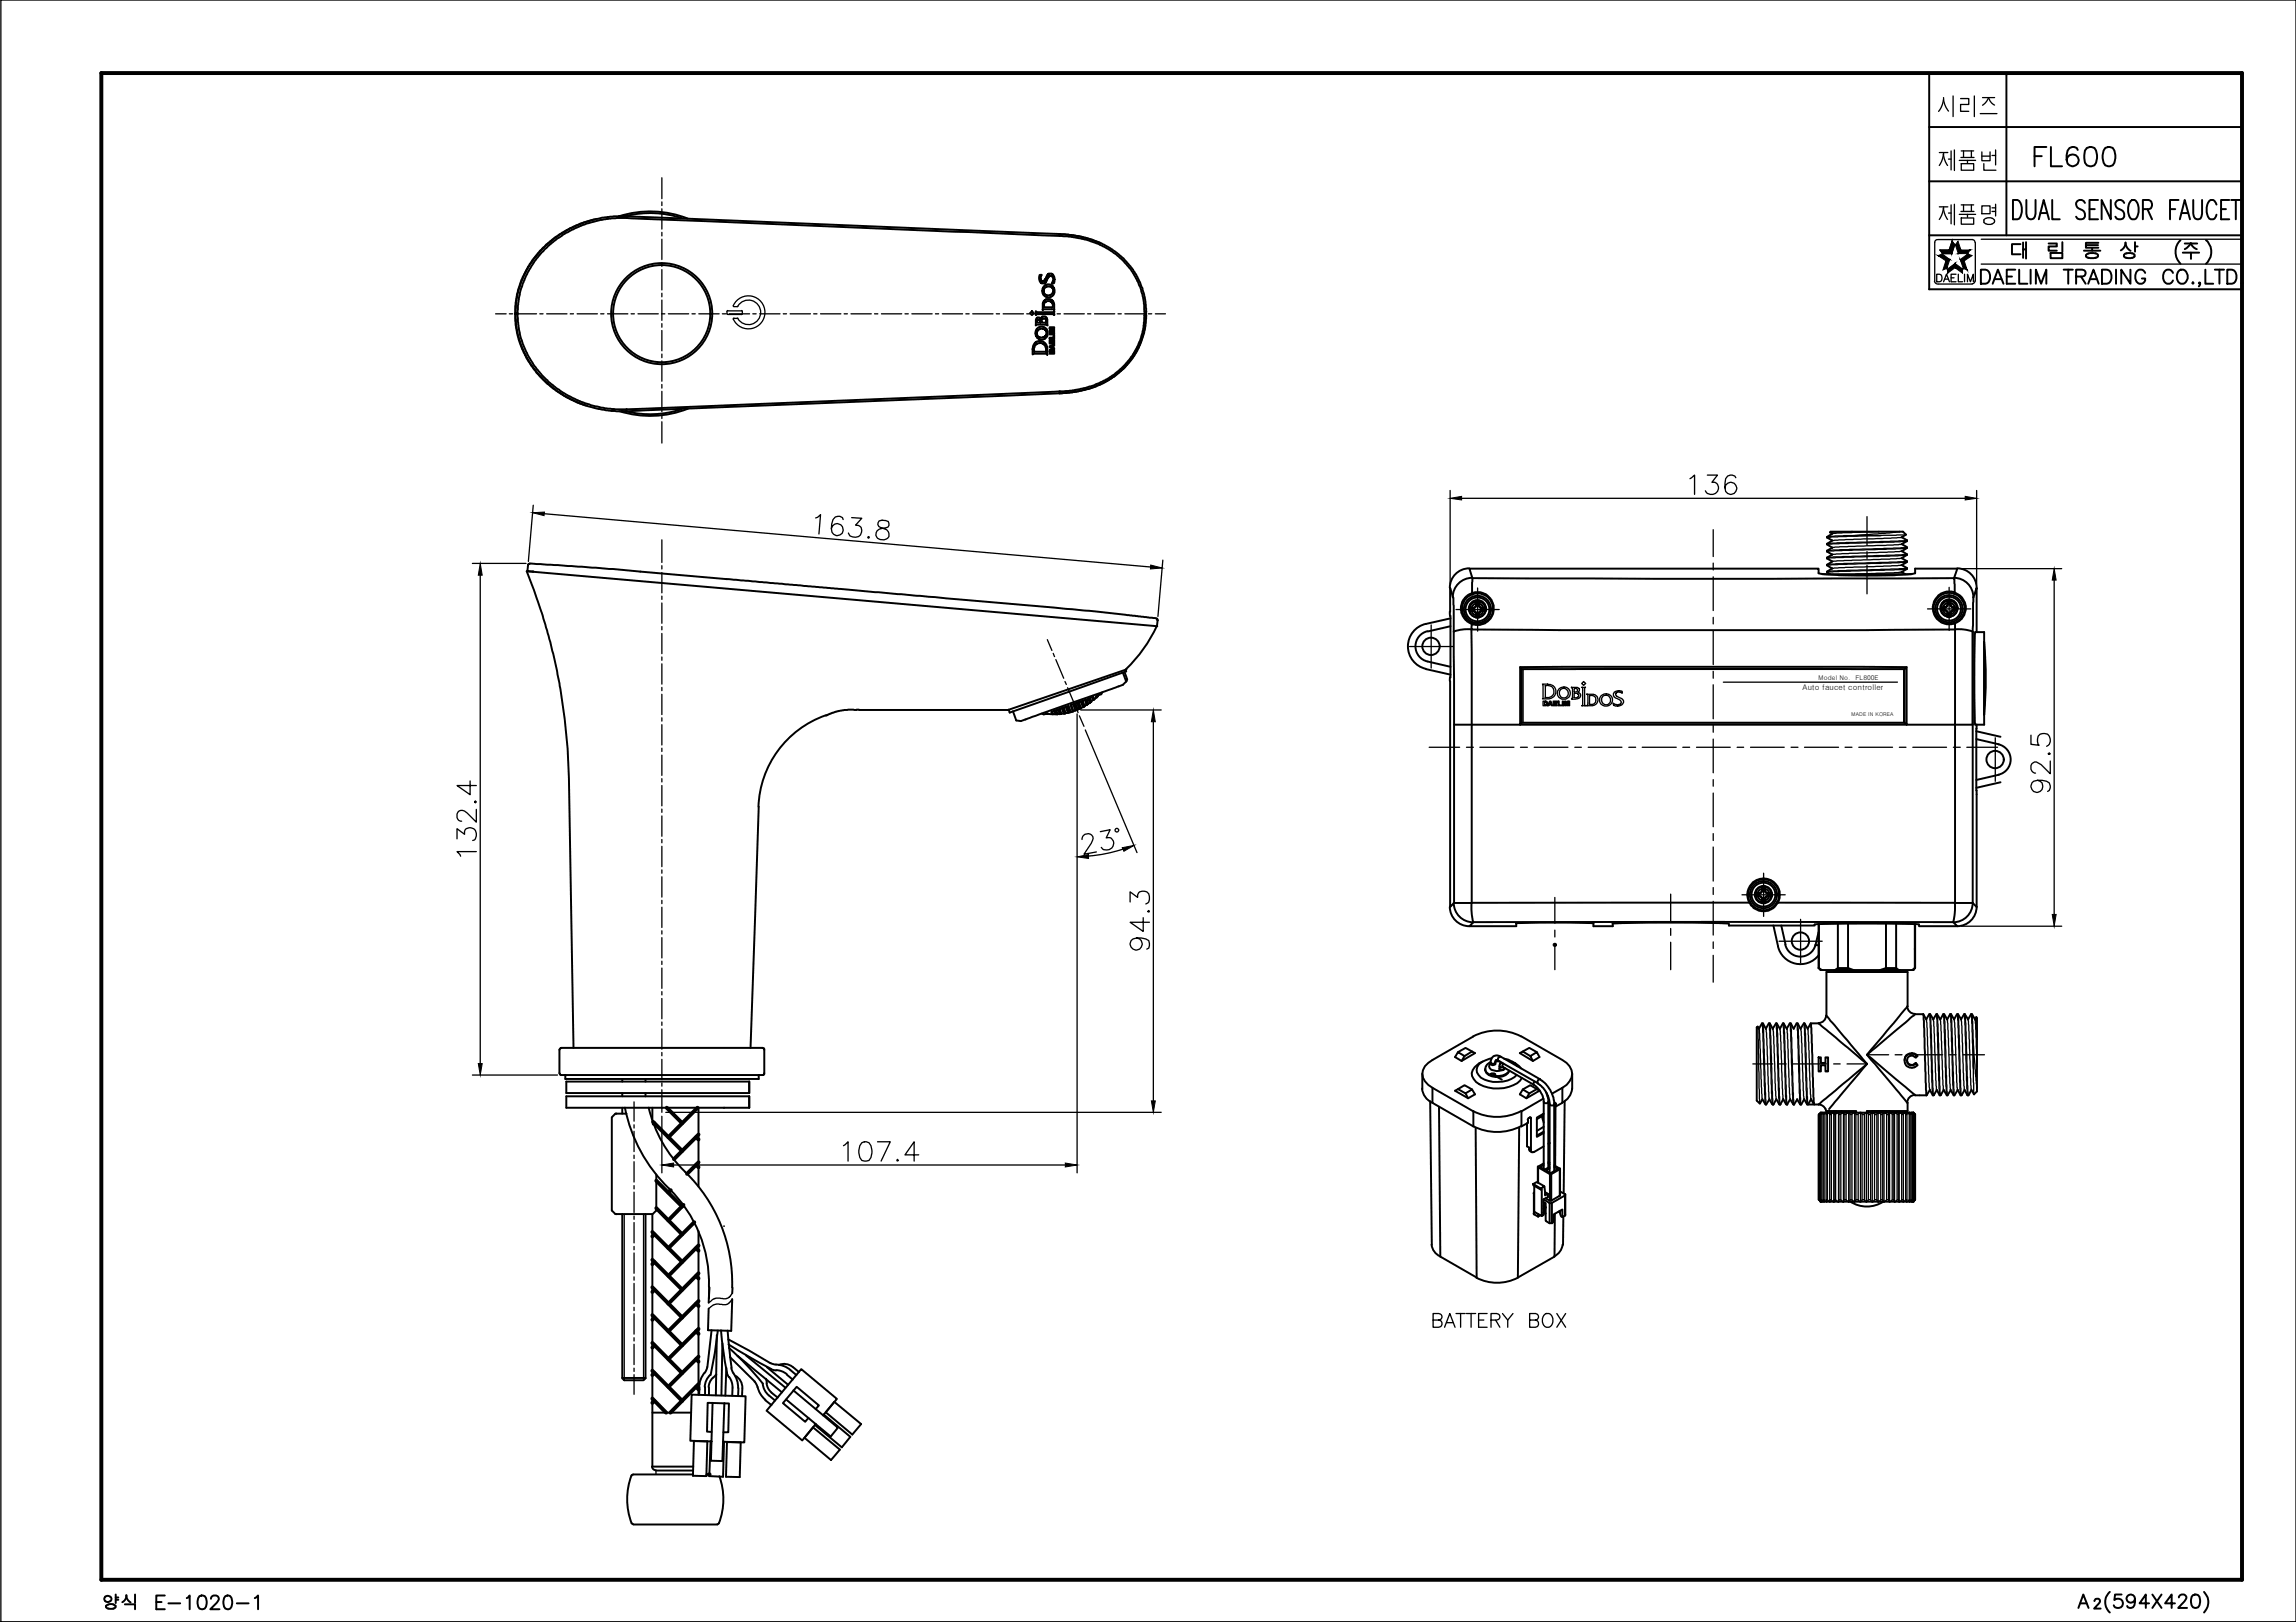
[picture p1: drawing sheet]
<svg xmlns="http://www.w3.org/2000/svg" width="297mm" height="210mm" viewBox="0 0 297 210" stroke-linecap="round" stroke-linejoin="round" font-family="sans-serif">
<defs><g id="words">
<text font-size="11.5" x="246.2" y="32.1">제품명</text>
<text font-size="9.7" x="246.2" y="23.6">제품번</text>
<text font-size="9.3" x="246.6" y="16.2">시리즈</text>
<g font-size="5.7">
<text x="262.5" y="22.6">FL600</text>
<text x="217.7" y="65.3">136</text>
<text x="266.3" y="103.7" transform="rotate(-90 266.3 103.7)">92.5</text>
<text x="62.8" y="112.2" transform="rotate(-90 62.8 112.2)">132.4</text>
<text x="149.9" y="124.2" transform="rotate(-90 149.9 124.2)">94.3</text>
<text x="108.3" y="151.3">107.4</text>
</g>
<text font-size="4.9" x="184.5" y="172.9">BATTERY BOX</text>
<text font-size="1" x="233.2" y="89.3">Auto faucet controller</text>
<g font-size=".8">
<text x="235.2" y="88">Model No</text>
<text x="240.1" y="88">FL800E</text>
</g>
<g font-size=".7">
<text x="239.1" y="88">.</text>
<text x="239.5" y="92.7">MADE IN KOREA</text>
</g>
</g></defs>
<!-- layer: 0 -->
<g fill="none" stroke="#000" stroke-width=".17">
<path d="M.1 0h296.9v209.9h-296.9zM.1 0h296.9M94.9 39.5l.1 .2M94.9 39.5a2.14 2.14 0 0 1 3.2-.8 2.14 2.14 0 0 1 0 3.4 2.14 2.14 0 0 1-3.2-.8M95 39.7h.4M95.5 39.6a1.59 1.59 0 0 1 2.4-.4 1.59 1.59 0 0 1 0 2.4 1.59 1.59 0 0 1-2.4-.4M95.5 39.6l-.1 .1M250.3 36.4l.1 .2 .4 .2M250.3 31.4v5M250.6 35.5h.3a.51 .51 0 0 1 .3 .5 .51 .51 0 0 1-.3 .5h-.3zM250.8 36.8h4.4M251.4 36.5l.4-1 .4 1"/>
<path d="M251.6 36.1h.4M253.1 35.5h-.7v1h.7M253.4 35.5v1h.5M254.2 35.5v1M254.5 36.5v-1l.4 1 .4-1v1M255.5 36.4l-.2 .3h-.1M255.6 31.4v5M256.3 34.2h33.8M256.3 31h33.8M94.1 40.6l.1 .1M94.2 40.2l-.1 .1v.3M94.2 40.2h1.8"/>
<path d="M94.2 40.7h1.8M95 41.2l-.1 .1M95 41.2h.4M95.4 41.2h.1M95.9 40.2l.1 .1v.3M96 40.6l-.1 .1M188.4 78.9h5.6M191.2 76.1v5.6M221.6 68.6v3.4M221.6 72.9v.9M221.6 74.6v4.4M221.6 79.9v.8"/>
<path d="M239.6 68.8l-2.8 .1M239.8 69.3l-2.4 .1-1 .1M241.5 66.9v3.6M241.5 71.4v.9M241.5 73.2v3.6M243.1 68.8l-4.7 .1-1.3 .2M243.3 69.3l-5.4 .1-1.5 .2M245.7 68.8l-5.9 .5h3.5l3.3-.1M246 69.5l-8.9 .4M246 70.4l-2 .2-6 .2-.9 .1M246 71.3l-7.7 .3-1.2 .2M246 72.2l-8.9 .5"/>
<path d="M246 73.1l-8.9 .4M246 74l-1 .1-5 .2M246.7 73.6l-10.3 .5M246.7 72.7l-1 .1-7.8 .2-1.5 .2M246.7 71.8l-2.3 .2-6.9 .2-1.1 .1M246.7 70.9l-1.5 .1-7.8 .3-1 .1M246.7 70l-10.3 .5M246.7 69.9l-1.2 .1-7.8 .2-1.3 .2M246.7 70.8l-10.3 .5M246.7 71.7l-10.3 .5M246.7 72.6l-2.5 .2-6.7 .2-1.1 .1M246.7 73.5l-1.1 .1-7.8 .2-1.4 .2"/>
<path d="M249.4 78.8h5.6M252.2 76v5.6M182.4 83.7h5.5M184.9 96.7h3.9M185.2 80.9v5.6M189.7 96.7h.9M191.5 96.7h4.4M196.7 96.7h.9M198.5 96.7h4.3M203.7 96.7h.9M205.5 96.7h4.3M210.7 96.7h.9"/>
<path d="M212.5 96.7h4.4M217.7 96.7h.9M219.5 96.7h4.3M221.6 81.6v4.4M221.6 86.9v.9M221.6 88.6v4.4M221.6 93.9v.9M221.6 95.6v4.4M224.7 96.7h.9M226.5 96.7h4.3M231.7 96.7h.9M233.5 96.7h4.4"/>
<path d="M238.7 96.7h.9M240.5 96.7h4.3M245.7 96.7h.9M247.5 96.7h4.3M252.7 96.7h.9M254.5 96.7h3.9M258.1 95.5v5.6M201.2 116.1v3.4M216.1 115.7v3.6M221.6 100.9v.8M221.6 102.6v4.4M221.6 107.9v.9"/>
<path d="M221.6 109.6v4.4M221.6 114.9v.9M221.6 116.6v4.4M225.4 115.8h5.6M228.2 113v5.6M232.9 119v5.6M201.2 120.4v.9M201.2 122.1v3.4M216.1 120.2v.8M216.1 121.9v3.6M221.6 121.9v.8M221.6 123.6v3.5"/>
<path d="M226.8 137.7h2.5M227.4 132.9l.3 9.9M227.6 133.2l.4 9M228 132.5l.1 1.2 .2 7.9 .1 1.3M228.1 132.5l.4 10.4M228.5 133.2l.1 1.2 .3 7.8M228.8 132.5l.2 .9 .2 8 .1 1.5M229 132.5l.4 10.4M229.3 133.2l.2 .9 .1 6 .2 2.1M229.8 132.5l.4 10.4M229.9 132.5l.1 1.2 .2 8.1 .1 1.1M230.2 121.8h5.5"/>
<path d="M230.2 137.7h.9M230.3 133.2l.4 9M230.7 132.5l.1 1.4 .3 9M230.7 132.5l.2 1.1 .2 8 .1 1.3M231.2 133.2l.4 9M231.5 132.5l.2 1.1 .1 6.9 .2 2.4M231.7 132.5l.4 10.4M232 137.7h4.3M232.4 132.5l.2 .9 .2 8 .1 1.5M232.6 132.5l.4 10.4M232.9 133.2l.2 .9 .2 7 .1 1.1M233.4 132.5l.4 10.4"/>
<path d="M233.5 132.5l.1 1.2 .2 8.1 .1 1.1M233.9 133.2l.4 9M237.2 137.7h.9M239 137.7h2.5M241.5 136.5h2.8M245.2 136.5h.9M247 136.5h4.3M249.2 132l.1 1.1 .2 7 .2 .9M249.6 131.2l.4 10.5M249.7 131.2l.1 1.5 .2 8 .2 1M250.1 132l.3 7.8 .2 1.2M250.5 131.2l.4 10.5"/>
<path d="M250.6 131.2l.1 1.4 .2 7.8 .2 1.3M251 132l.4 9M251.4 131.2l.1 1.4 .2 8 .2 1.1M251.5 131.2l.3 9 .2 1.5M251.9 132l.4 9M252.2 136.5h.9M252.3 131.2l.1 1.2 .2 8 .2 1.3M252.4 131.2l.4 10.5M252.8 131.9l.2 2.1 .1 6.1 .2 .9M253.2 131.2l.4 10.5M253.3 131.2l.1 1.6 .2 7.9 .2 1M253.7 131.9l.3 7.9 .2 1.2"/>
<path d="M253.9 136.5h2.8M254.1 131.2l.1 1.6 .3 8.9M254.2 131.2l.1 1.2 .2 8 .2 1.3M254.6 131.9l.4 9.1M255 131.2l.1 1.3 .2 5.8M255.1 131.2l.1 1 .1 2.5M255.5 131.9l.1 1.5 .2 4.6M255.7 131.6l.1 2.9M80.8 157.1v21.5M83.3 157.1v21.5M235.3 155.3h.1zM235.4 144.2h.1"/>
<path d="M235.4 144.2v11.1l.2 .2-.2-.2h.1M235.4 144.2l.2-.2-.2 .2h.1M235.4 144.2v11.1M235.5 144.2v11.1l.2 .2M235.6 144.2v11.1M235.7 144.2v11.1l.3 .2M235.7 155.3h-.1l.1 .2M235.7 144l-.2 .2M235.7 144l-.1 .2h.1M235.9 144.2v11.1M236 144l-.3 .2M236 144.2v11.1l.3 .2"/>
<path d="M236 155.3h-.1l.1 .2M236 144l-.1 .2h.1M236.2 144.2v11.1M236.3 144l-.3 .2M236.3 144l-.1 .2h.2M236.4 144.2v11.1l.3 .2M236.4 155.3h-.2l.1 .2M236.7 144.2v11.1M236.7 144l-.3 .2M236.8 144v.2h.1M236.9 144.2v11.1l.3 .2M236.9 155.3h-.2l.1 .2"/>
<path d="M237.2 144l-.3 .2M237.5 155.3l.3 .2M237.5 144.2v11.1M237.8 144l-.4 .2h-.1v-.2v11.5v-.2h.2M237.9 144.2v11.1M238.2 155.3l.2 .2M238.2 144.2v11.1M238.4 144l-.4 .2h-.1v-.2v11.5v-.2h.3M238.6 144.2v11.1M238.8 155.3l.3 .2M238.8 144.2v11.1M239.1 144l-.4 .2-.2-.2v11.5l.1-.2h.2"/>
<path d="M239.2 144v11.5M239.2 144l.2 .2 .4-.2M239.3 144.2v11.1M239.6 155.3h-.3l-.1 .2M239.6 155.3l.2 .2M239.6 144.2v11.1M240.1 144.2v11.1M240.4 155.3l.2 .2M240.4 144.2v11.1M240.6 144l-.3 .2-.4-.2v11.5l.2-.2h.3M240.7 144v11.5M240.7 144l.3 .2 .4-.2"/>
<path d="M240.9 144.2v11.1M241.2 155.3h-.3l-.2 .2M241.2 155.3l.2 .2M241.2 144.2v11.1M241.5 144v11.5M241.5 144l.3 .2 .4-.2M241.7 144.2v11.1h.3v-11.1M241.7 155.3l-.2 .2M242 155.3l.2 .2M242.2 144v11.5M242.3 144l.3 .2 .4-.2v11.5l-.2-.2M242.5 144.2v11.1"/>
<path d="M242.8 155.3h-.2l-.3 .2M242.8 144.2v11.1M243.1 144l.3 .2h.2l.1-.2M243.3 144.2v11.1M243.6 155.3h-.2l-.3 .2M243.6 155.3l.1 .2M243.6 144.2v11.1M243.7 144v11.5M243.8 144l.4 .2 .2-.2M244.1 144.2v11.1M244.3 155.3h-.2l-.3 .2M244.3 155.3l.1 .2"/>
<path d="M244.3 144.2v11.1M244.5 144v11.5M244.5 144l.4 .2h.1l.1-.2v11.5l-.1-.2M244.8 144.2v11.1M245 155.3h-.2l-.3 .2M245 144.2v11.1M245.2 144l.4 .2 .1-.2v11.5l-.1-.2M245.4 144.2v11.1M245.6 155.3h-.1l-.3 .2M245.6 144.2v11.1M245.8 144l.4 .2v-.2M246 144.2v11.1"/>
<path d="M246.2 155.3h-.1l-.3 .2M246.2 144.2v11.1M246.2 155.3v.2M246.3 144l.2 .2v11.1l-.2 .2M246.5 155.3h.2v.2M246.7 144v.2h-.2M246.7 144l.3 .2v11.1l-.3 .2M246.7 144.2v11.1M247 144.2h.1l-.1-.2 .3 .2v11.1l-.3 .2 .1-.2h-.1M247.1 144.2v11.1M247.3 144l.1 .2h-.1M247.3 155.3h.1l-.1 .2"/>
<path d="M247.3 144l.3 .2v11.1l-.3 .2M247.4 144.2v11.1M247.6 144.2l-.1-.2 .2 .2v11.1l-.2 .2 .1-.2M247.6 144l.2 .2h-.1M247.6 144.2v11.1M247.7 155.3h.1l-.2 .2M247.8 144.2v11.1M255.8 140.8l-.2-1.9-.3-4.2v5.3l.1 1.6M94.7 167.4l-.4 .5a1.45 1.45 0 0 1-1.3 .1h-.6l-.7 .6M94.7 168.1l-.3 .4-.3 .3h-1.4l-.5 .1-.5 .4M.1 209.9h296.9"/>
</g>
<g fill="#000" stroke="#000" stroke-width=".13">
<path d="M.1 -.1l.1 .1zM133.9 42.1l.1-.1 .1 .1-.1 .1zM134 40.2l.1 .1-.1 .1-.1-.1zM134.8 40.1l.1-.1 .1 .1-.1 .1zM135.2 45.5l.1-.1 .1 .1-.1 .1zM135.4 42.1l.1-.1 .1 .1-.1 .1zM136.3 40.1h.2l-.1 .1zM136.4 40.2l.1 .1-.1 .1-.1-.1zM136.3 40.7h.2l-.1 .1zM148.2 40.9l.1-.1 .1 .1-.1 .1zM148.3 40.2l.1 .1-.1 .1-.1-.1zM68.9 74v-.1l.1 .1-.1 .1z"/>
<path d="M79.7 144.1v-.1l.1 .1-.1 .1zM79.7 157.1h.1l-.1 .1zM93.6 143.3l.2 .1h-.1zM93.6 158.6l.1 .1zM230.2 142.9l.1-.1 .1 .1-.1 .1zM231.1 142.9l.1-.1 .1 .1-.1 .1zM232 142.9l.1-.1 .1 .1-.1 .1zM235.5 144l.1-.1 .1 .1-.1 .1zM238.4 144l.1-.1 .1 .1-.1 .1zM239.9 155.5h.1l-.1 .1zM239.8 144l.1-.1 .1 .1-.1 .1zM242.9 144l.1-.1 .1 .1-.1 .1z"/>
<path d="M245.1 155.5h.1l-.1 .1zM245.6 155.5h.2l-.1 .1zM245.6 144l.1-.1 .1 .1-.1 .1zM247 144v-.1l.1 .1-.1 .1zM.1 209.9h.1zM297 209.9h.1z"/>
<circle cx="133.8" cy="45.5" r=".07"/>
<circle cx="134" cy="40.7" r=".07"/>
<circle cx="130.4" cy="91.9" r=".07"/>
<circle cx="149.8" cy="80.3" r=".07"/>
<circle cx="194.4" cy="138.1" r=".07"/>
<circle cx="201.1" cy="122.3" r=".22"/>
<circle cx="200.5" cy="147.9" r=".07"/>
<circle cx="229.4" cy="142.9" r=".07"/>
<circle cx="235.6" cy="155.5" r=".07"/>
<circle cx="237.3" cy="155.5" r=".07"/>
<circle cx="237.3" cy="144" r=".07"/>
<circle cx="237.8" cy="155.5" r=".07"/>
<circle cx="237.8" cy="144" r=".07"/>
<circle cx="238.5" cy="155.5" r=".07"/>
<circle cx="243" cy="155.5" r=".07"/>
<circle cx="245.1" cy="144" r=".07"/>
<circle cx="247" cy="155.5" r=".07"/>
<circle cx="247.5" cy="155.5" r=".07"/>
<circle cx="247.5" cy="144" r=".07"/>
</g>
<!-- layer: TXT -->
<path d="M13.1 9.5h277v194.9h-277z" fill="none" stroke="#000" stroke-width=".51"/>
<!-- layer: DWG -->
<g fill="none" stroke="#000" stroke-width=".25">
<path d="M13.6 206.6a.43 .43 0 0 1 .6 0 .43 .43 0 0 1 .1 .6 .43 .43 0 0 1-.6 0 .43 .43 0 0 1-.1-.6zM13.7 208l.3 .2M14 207.6l-.3 .2v.2M14 207.6h.7M14 208.2h.7M14.7 207.6l.2 .2v.2M14.9 208l-.2 .2M15 206.3v1.1M15 206.7h.3M15 207h.3M16.2 207.6h1.3v.7M16.3 206.4a1.08 1.08 0 0 0 .6 1"/>
<path d="M16.4 206.4a.99 .99 0 0 1-.6 .9M17.5 206.3v1.1M20.2 207.3h.7M21.3 206.5h-1.1v1.8h1.1M21.8 207.5h1.5M24.2 206.8l.3-.3v1.8M25.8 206.6a.58 .58 0 0 1 .9 .2 1.47 1.47 0 0 1-.2 1.4 .58 .58 0 0 1-.9-.3 1.47 1.47 0 0 1 .2-1.3zM27.3 206.9l.2-.3 .5-.1a.43 .43 0 0 1 .2 .7l-1 1.1h1.2M29.2 206.6a.53 .53 0 0 1 .8 .2 1.47 1.47 0 0 1-.2 1.4 .54 .54 0 0 1-.8-.3 1.47 1.47 0 0 1 .2-1.3zM30.6 207.5h1.6M33 206.8l.4-.3v1.8M268.9 208.1l.6-1.8 .7 1.8"/>
<path d="M269.1 207.5h.8M271 207.2l.1-.3h.1h.3l.1 .1a.4 .4 0 0 1-.1 .5l-.6 .7h.9M273 206a1.78 1.78 0 0 0 0 2.7M274.5 206.3h-.9l-.1 .8a.63 .63 0 0 1 1 0 .63 .63 0 0 1-.1 .9 .63 .63 0 0 1-.9-.3M276.2 206.9a.55 .55 0 0 1-.7 .5 .55 .55 0 0 1-.3-.8 .55 .55 0 0 1 .9 0 1.54 1.54 0 0 1-.1 1.4 .52 .52 0 0 1-.8-.2M278 207.5h-1.2l.8-1.2v1.8M278.5 206.3l1.1 1.8M279.6 206.3l-1.1 1.8M281.4 207.5h-1.3l.9-1.2v1.8M281.9 206.7l.1-.2 .2-.2 .5 .1a.35 .35 0 0 1 .1 .6l-1 1.1h1.1M283.7 206.4a.6 .6 0 0 1 .9 .2 1.47 1.47 0 0 1-.2 1.4 .58 .58 0 0 1-.9-.3 1.37 1.37 0 0 1 .2-1.3zM285.1 206a1.87 1.87 0 0 1 0 2.7"/>
</g>
<!-- layer: 0 -->
<g fill="none" stroke="#000" stroke-width=".25">
<path d="M249.6 9.5v27.9h40.5M249.6 16.4h40.5M259.6 9.5v21M76.9 28.4l-1.9 .6-2.3 1.1-2 1.5-1.1 1.2-1.3 1.7-.8 1.7-.6 1.9-.2 1.5v.9M80.1 28a13.2 13.2 0 0 1 8.9 .3M80.4 28h.1M80.4 28h.6M81 27.9a13 13 0 0 1 7.2 .3M81.1 27.9v.3M81.1 28.2l-2 .1-1.4 .2-2.4 .6-1.3 .6-1.2 .7-1.1 .8-1.6 1.5-.9 1.1-.5 .7-.9 1.8a11.1 11.1 0 0 0-.8 4.2M81.1 28.2l57.4 2.4 2 .4 1.7 .6 1.1 .6 1.1 .7 1 .9 1.1 1.4 1 1.9 .4 1.3a9.8 9.8 0 0 1-2.5 8.9l-1.2 1.1-1.6 1-1 .4-1.2 .4-2.2 .4-54.8 2.3-3.8 .1-1.8-.2-2.2-.6-2-1-1.1-.6-1.5-1.1-1.5-1.7-1.1-1.6-.6-1.2a12.4 12.4 0 0 1-.9-4.3l-.2-.1h.3M134.5 35.6h.3l-.2 .3a.3 .3 0 0 0 .2 .4 .3 .3 0 0 0 .4-.2l.2-.3a.54 .54 0 0 1 .6-.4 .54 .54 0 0 1 .4 .6v.1a.44 .44 0 0 1-.4 .6l.1-.2a.48 .48 0 0 0 .2-.5 .48 .48 0 0 0-.5-.3l-.3 .6a.52 .52 0 0 1-.7 .4 .52 .52 0 0 1-.4-.7z"/>
<path d="M135 39l.3-.3h.2a.75 .75 0 0 1 .9 .9v.5l-.1-.1h-1.4v.1v-.9zM135.1 37l.4-.2a.82 .82 0 0 1 .9 1.1 .82 .82 0 0 1-1.4 .3l-.1-.4a.72 .72 0 0 1 .2-.8zM135.2 39.1l.4-.1a.62 .62 0 0 1 .6 .8h-1.1l-.1-.3zM137 30.3l2.4 .2 1.7 .5 1.3 .5M137.1 30.3l-57-2.3-2.2 .2-2.4 .6-2.1 1-2.2 1.5a12.2 12.2 0 0 0-4.5 9.2h.3M137.1 30.3l2.8 .3 1.4 .4 2 .9 1 .7 1 .8 1.3 1.5 .9 1.6 .3 .9 .3 1.1 .2 1.8M137.1 30.3v.2M249.6 30.5h40.5M249.6 23.5h40.5M256.3 34.9h.6a.98 .98 0 0 1 .6 .9 .98 .98 0 0 1-.6 .9h-.6zM257.8 36.7l.7-1.8 .7 1.8M258 36.1h.9"/>
<path d="M260.7 34.9h-1.1v1.8h1.1M261.2 34.9v1.8h1.1M262.7 34.9v1.8M263.4 36.7v-1.8l.7 1.8 .6-1.8v1.8M265 31.5h1.1v.4h-1.1v.5h1.1M265.3 32.7h1.5v.7h-1.5zM266.8 31.3v1.3M267 34.9h1.2M267.6 34.9v1.8M268.6 35.8l1-.1a.46 .46 0 0 0 0-.7l-1-.1v1.8M269.2 35.8l.6 .9M269.6 32.4h2.1"/>
<path d="M269.9 31.7h1.5M269.9 33.2l.3 .2M270.2 36.7l.6-1.8 .7 1.8M270.2 33.3h.9M270.4 36.1h.9M270.7 32.1v.3M271.1 32.8l.3 .2M271.1 32.8a.95 .95 0 0 0-1.2 .3v.1M271.4 33v.2M271.4 33.2l-.3 .2M271.5 31.4h-1.6v.7h1.6M271.9 34.9h.7a.98 .98 0 0 1 .6 .9 .98 .98 0 0 1-.6 .9h-.7z"/>
<path d="M273.8 34.9v1.8M274.4 32.4a1.12 1.12 0 0 0 .6-1 1.25 1.25 0 0 0 .6 1.1M274.8 33.2l.3 .2M274.8 33v.2M275.1 32.8h.7M275.1 33.3h.7M275.1 32.8l-.3 .2M275.6 34.9v1.8l-1.2-1.8v1.8M275.8 32.8l.3 .2M276.1 33v.2M276.1 33.2l-.3 .2M276.2 31.3v1.3"/>
<path d="M276.2 31.9h.3M277.5 35.3a.66 .66 0 0 0-.7-.4 .66 .66 0 0 0-.5 .7 .78 .78 0 0 0 .1 .9 .78 .78 0 0 0 .9 .1l.2-.3v-.3h-.4M281.1 35.3a.66 .66 0 0 0-.7-.4 .66 .66 0 0 0-.5 .7 .78 .78 0 0 0 .1 .9 .78 .78 0 0 0 .9 .1l.2-.3M281.8 35.2a.61 .61 0 0 1 .6-.3 .61 .61 0 0 1 .5 .4 .84 .84 0 0 1 0 1 .84 .84 0 0 1-.9 .3 1.15 1.15 0 0 1-.2-1.4zM282.1 31.1a2.12 2.12 0 0 0 0 3M282.4 32.7h2.1M282.6 32.2l.5-.3 .3-.4a1.25 1.25 0 0 0 .8 .7M282.6 31.5h1.7M283.4 32.7v.8M283.6 36.6l.1-.1 .1 .1-.1 .1zM284.6 36.6v.1l-.1-.1 .1-.1a.33 .33 0 0 1-.1 .6M285.3 34.9v1.8h1"/>
<path d="M285.4 31.1a2.03 2.03 0 0 1 0 3M286.5 34.9h1.2M287.1 34.9v1.8M288.1 34.9h.6a.98 .98 0 0 1 .7 .9 .98 .98 0 0 1-.7 .9h-.6zM290 36.6l.1-.1v.1v.1zM66.7 40.7v1.4l.6 2.3 .8 1.9 1.3 1.9 1.5 1.5 1.3 1.1 1.6 .9 2 .8M66.7 40.5v.1M66.7 40.5v.2M67 40.5v.2M80.4 53.2h.1M80.4 53.2h.6M81 52.9v.3"/>
<path d="M88.1 53a13 13 0 0 1-7 .2M89 52.9a13.2 13.2 0 0 1-8.9 .3M133.5 40.3l.3 .2-.3 .3-.2-.3zM133.8 44.4l.4-.2a.97 .97 0 0 1 1.3 1v.7l-.1-.1h-1.7l-.1 .1v-1.1zM134 44.6l.4-.2a.77 .77 0 0 1 .9 1v.1h-1.5v-.4zM134 40.3l.1 .1h2.2l.1-.1v.4h-.1h-2.2h-.1zM134.1 41.1a.33 .33 0 0 1 .5 .2 .44 .44 0 0 1 .6-.3 .44 .44 0 0 1 .3 .5v.6v-.1h-1.4l-.1 .1v-.7zM134.2 41.4a.28 .28 0 0 1 .3 0 .28 .28 0 0 1 .1 .4h-.4zM134.8 41.3a.32 .32 0 0 1 .4-.1 .32 .32 0 0 1 .2 .4l-.1 .2h-.5zM135.8 44.8l.6-.3v.2l-.1 .1 .1 .4-.6-.3zM135.8 44h.1v.3h.1v-.3h.1v.3h.2v-.3h.1v.5h-.6zM135.8 43.7h.5v-.3h.1v.4h-.6z"/>
<path d="M135.8 43.2h.6v.1h-.6zM135.8 42.3h.6v.2h-.5l.5 .1v.2l-.5 .1h.5v.1h-.6v-.2l.5-.1-.5-.1zM135.8 45.3a.37 .37 0 0 1 .6 .1v.4h-.6zM135.9 45.4h.3l.1 .2h-.4zM135.9 44.9l.3-.1v.2zM137.1 50.6v.3M148 40.8h.2M148.1 40.3h.2M148.1 40.6h.2M148.2 40.9l-.1 1.7-.2 .8-.6 1.5-1.1 1.8-1.1 1.2-1.7 1.3-1.7 .8-2.2 .6-2.5 .3M148.3 40.3l-.1 1.9-.3 1.2-.8 2-1 1.5-.8 .9-1.1 .9-1.2 .8-1.2 .5-2.3 .6-2.1 .3-56.3 2.3-2.7-.1-1.5-.3-1.5-.5-2.4-1.1-1.9-1.4-1.6-1.6-1.4-2.1-.7-1.5-.4-1.3-.2-1.1-.1-1.5M69 74l-.8-.1 .2-.9 .2-.1 10.7 .7 41.7 3.7 20 1.8 8.5 .9 .3 .2-.1 .8"/>
<path d="M187.6 79.2v.4M187.6 79.2v-3.1l.4 1.3 .1 1v15.4h2.3M187.6 79.7v8M190.1 73.5a2.52 2.52 0 0 0-2.5 2.6M190.2 78.8v.2M190.4 76.7v.2M190.4 76.8a2.1 2.1 0 0 0-1.4 1.9 2.1 2.1 0 0 0 1.4 2M190.5 74.8a2.52 2.52 0 0 0-2.6 2.5M190.5 74.8l23.4 .1 38.9-.1 .1 1.9a2.12 2.12 0 0 0-2.8 2 2.12 2.12 0 0 0 2.8 2v.8h-11.7h-39.1h-11.7v-.8a2.11 2.11 0 0 0 2.8-1.9 2.11 2.11 0 0 0-2.8-2zM190.5 79l.3 .1 .2 .4M190.6 78.6h-.5M190.6 79l-.5 .1"/>
<path d="M190.6 79v.1M191 77.9v.4l-.1 .2-.3 .2v.1h-.4l-.1-.1v.4h.5l.3 .1 .1 .3v.3v.1h.3v-.4M191 79.4v.5M191 78.3l-.2 .4h-.3M191 77.9h.3M191 79.8h.3M191.3 78.3l.1 .2 .3 .2M191.3 77.8v.4M191.3 79.4v.5M191.3 77.8h-.3v.4M191.3 77.9v.4h.1v.2l.4 .2v.1h.3l.1-.1v.3M191.7 78.6h.4"/>
<path d="M191.7 79l-.3 .2-.1 .3M191.8 79.1h.4M192.1 78.8v.2M192.2 79.1h-.6l-.2 .2v.2h-.1M235.3 74.2v-.6h-45.2l.4 1.2M235.3 74.2a48.1 48.1 0 0 0 8.6 .3l2.8-.2 1.1-.1M235.7 74.3h11.6M237.1 73.5l-.7 .5 .4 .3M237.8 74.4h7.4M246 71.3l.7 .4v.1l-.7 .4 .7 .4v.1M246.7 70.8l-.7-.4 .7-.4v-.1l-.7-.4 .6-.3-.4-.4h-9.4v.1l.3 .2-.7 .4v.1l.7 .3-.7 .5v.1l.7 .4-.7 .4v.1l.7 .4-.7 .4v.1l.7 .4-.7 .4v.1l.7 .4M246.7 70.8v.1l-.7 .4"/>
<path d="M246.7 72.7l-.7 .4 .7 .4v.1l-.7 .4 .5 .3M247.8 74.2v-.6h5.4l-.4 1.2M251.1 78.6l.1 .1h.4v-.1M251.2 78.7v.2M251.6 78.9l.3 .2 .1 .3M251.6 78.6h-.5v.4h.6l.2 .2 .1 .6h.3v-.4l.2-.3 .7-.1-.4-.1v.1M251.6 78.9l-.5 .1M251.6 78.9v.1M252 77.8v.4M252 79.4v.4M252 78.2l-.2 .4h-.2M252 77.8h.3"/>
<path d="M252 79.8h.3M252.3 78.2l.2 .4h.2M252.3 77.8v.4M252.3 79.4v.4M252.3 78.2l.3 .4h.6M252.3 77.8h-.3l-.1 .6-.3 .2M252.7 78.9l-.3 .2-.1 .3M252.8 78.6v.1h.3l.1-.1M252.8 74.8a2.52 2.52 0 0 1 2.5 2.5M252.9 76.7l-.1 .1M252.9 76.7a2.1 2.1 0 0 1 1.4 2 2.1 2.1 0 0 1-1.4 2M253.1 78.7v.2"/>
<path d="M253.2 78.6v.4M253.2 73.5a2.52 2.52 0 0 1 2.5 2.6M255.3 77.3l-.1 4.5M255.3 77.3l.4-1.2v5.7M106.8 92.6a13 13 0 0 0-8.7 11.8M110.8 91.9l-1.1-.1-1 .2-1.9 .6M111.1 91.8h-.3M134.8 92.3l.2 .2 .5-.2 .1 .1h1.1M135.3 92.4h.1M135.6 92.4h-.1M136.1 92.4l-.1-.3 .5-.2 .2 .5M136.1 92.1l.2 .3"/>
<path d="M136.4 92l.2 .4M136.6 91.9l.2 .5M136.8 92.4h-.1M136.8 92.4l-.2-.5 .3-.1 .2 .6M136.8 92.4h.1M136.9 91.8l.2 .6M137.1 91.8l.2 .6M137.1 92.4h-.3M137.1 92.4h.1M137.4 91.6l.2 .7M137.6 91.5l.3 .8M137.7 92.3l-.3-.7-.3 .2 .2 .6h-.2"/>
<path d="M137.8 92.3l-.5 .1M137.9 91.5l.3 .8M137.9 92.3h-.1M138.2 92.2l-.3 .1M138.3 92.2l-.3-.8-.4 .2 .2 .7M138.4 92.2h-.1M138.5 92.1h-.1M138.5 92.2l-.3-.9-.1 .1 .3 .8M138.6 91.2l.3 .8-.1 .1-.3-.9 .5-.1 .3 .8M138.8 92.1h-.3M138.8 92.1h-.2M138.8 91.1l.3 .9"/>
<path d="M139.3 91.9l-.4 .1M139.4 90.9l.2 .9M139.4 91.8l-.1 .1M139.5 91.8h-.1M139.6 90.9l.3 .8M139.6 91.7l-.2 .1M139.7 91.8l-.3-.9-.3 .1 .3 .8M139.8 91.7h-.1M139.8 91.6h.1M139.8 90.8l.3 .7M140.1 90.7l.2 .7M140.2 91.5l-.3-.8-.4 .2 .3 .8"/>
<path d="M140.3 91.4l-.5 .2M140.3 91.4h.1M140.4 90.6l.2 .6M140.6 91.2l-.3 .1M140.7 91.2l-.3-.6-.4 .1 .3 .7M140.8 91.1l-.2 .1M140.8 90.4l.2 .5M141 90.9l-.3 .2M141 90.9l-.1-.5-.3 .1 .2 .6M141 90.4l.2 .4M141.3 90.2l.2 .4 .1-.1M141.4 90.6l-.3 .2"/>
<path d="M141.6 90.5l-.1-.3-.5 .2 .1 .5h-.1M141.8 90.1l.1 .1M141.9 90.2h.1M141.9 90.2l-.1-.1 .1 .2M142 90.1l-.4 .4M142 90.1l-.1 .1M142 90v.1M142.1 89.9l-.1 .1M142.6 89.6l-.1 .2-.5 .2v.1M145.3 87.1l.4 1.1M145.5 87l.3 .9-.1 .3a1.43 1.43 0 0 1-1.1 .7l-12.5 4.4-.6-.1-.5-1.2M145.6 86.6l.1 .3-15.1 5.3-.1-.4"/>
<path d="M145.7 86.6l-15.3 5.3h-19.2M149.7 81a18.7 18.7 0 0 1-4 5.6M149.7 81l-81.6-7.1 2.1 5.8 1 3.4 .9 4.2a72.9 72.9 0 0 1 1.5 13.4l.6 34.9M184.5 80.7a2.98 2.98 0 0 0-2.4 2.9 2.98 2.98 0 0 0 2.4 3M184.5 86.6l3.1 .7M184.7 81.7a2.01 2.01 0 0 0-1.6 1.9 2.01 2.01 0 0 0 1.6 2M184.7 85.6l2.9 .7M187.6 87.6v.5M187.6 88.2v29.2l.5-.5M187.6 81l-2.9 .7M187.6 80l-3.1 .7M188.1 93.8v23.1"/>
<path d="M190.4 81.5v12.3M190.4 81.4l-1.4 .1-.9 .2M190.4 93.8v23.1h-2.3M190.4 80.6v.1M196.7 86.3l.2 .3M196.9 93.5h49.5l.3 .3h-50zM196.9 93.5v-6.9l12.4-.1 37.1 .1v6.9M246.7 86.3l-.3 .3M252.9 80.6h.1M252.9 81.4l1.4 .1 .9 .2M252.9 81.5v12.3h-6.2v-7.5h-6.3h-43.7v7.5h-6.3M255.2 81.8v12h-2.3v23.1h2.3"/>
<path d="M255.2 81.8v35.1M255.5 81.8h1.2v12h-1.2a169.6 169.6 0 0 1 0-12zM255.7 95.6l2.9 .7M255.7 94.6l3.1 .7M255.7 93.8v.4M255.7 94.3v8M256.7 83.1v9.4M256.7 83.1a50 50 0 0 1 0 9.3M256.7 92.4v.1M258.6 96.3a2.01 2.01 0 0 1 1.5 2 2.01 2.01 0 0 1-1.5 2M98.2 104.4l-1.1 31.2M187.6 117.3a2.52 2.52 0 0 0 2.5 2.6"/>
<path d="M188.1 116.8a2.52 2.52 0 0 0 2.5 2.6l-.5 .5h6.1v-.4M190.6 119.3h62.1M196.1 119.5l3.9-.1 5.6 .1h.5v.4h2.5v-.3M208.6 119.5a190.6 190.6 0 0 1 15 0M226.3 116.8h-35.9v1l.2 1.5M226.4 116.8h-.1M227.1 116h.5M227.2 115.7v.2M227.5 115.9l.3 .1 .2 .4M227.6 115.5l-.5 .1M227.6 116l.4 .2v.6v-.4M228 115.2v-.4l-.1 .6-.3 .2v.1h-.4l-.1-.1v.4"/>
<path d="M228 114.7h.3M228 116.8h.3M228 115.2l-.2 .4h-.3M228 114.8h.3M228.3 115.2l.2 .4h.2M228.3 114.7v.4M228.3 116.4v.4M228.3 114.8v.4h.1v.2l.4 .2v.1h.3l.1-.1v.4l-.4-.1-.3 .2-.1 .3h-.1v.4M228.7 115.5l.4 .1M228.7 115.9l-.3 .2-.1 .3M229.1 115.7v.2M229.1 116h-.4"/>
<path d="M229.4 119.8l.6 2.7a2.98 2.98 0 0 0 2.3 2.2 2.98 2.98 0 0 0 3-1.1M229.9 116.7l.1 .1M229.9 116.8h23v1l-.2 1.5M230.4 119.8l.6 2.4M235.3 119.6v5.7M235.3 119.6v5.7l.4 .2h1.7M237.8 119.6v5.7M239.1 119.6v5.7l.7 .2M244 119.6v5.7l-.8 .2h-3.4M245.3 119.6v5.7M247.7 119.6v5.7l-.3 .2h-1.8M247.8 119.6v5.7l-.2 .2h-.2"/>
<path d="M252.7 119.4l.5 .5h-4.9v-.3a195.9 195.9 0 0 0-13.5 0v.2h-11.1v-.2M255.2 116.8a2.52 2.52 0 0 1-2.5 2.6M255.7 102.3v15.1l-.5-.5M255.7 117.3a2.52 2.52 0 0 1-2.5 2.6M258.6 100.3l-2.9 .6M258.8 101.2l-3.1 .8M72.4 135.7l.2-.1h26.1l.2 .1v3.3l-.2 .1h-26.2l-.1-.2zM73.1 139.1v.5h25.1v-.5M73.3 140h23.6v1.4h-23.6zM80.5 139.6v.4M83.5 139.6v.4M184 139v1.9"/>
<path d="M189.5 136.7l.9-.6 .4 .2-1.7 1-.9-.5 .4-.6 .9 .5-.4 .6M190.4 136.1l-.8-.5-1 .6M190.6 134.1a6.8 6.8 0 0 1 6.2 0M190.6 134.1l-5.3 3.1a1.99 1.99 0 0 0-1.2 2.3l.2 .4 .5 .5 .5 .4 5.3 3v2l-5.3-3.1v-1.9M191.8 137.4a2.47 2.47 0 0 0-1.4 1.5 1.97 1.97 0 0 0 1.5 1.7 4.8 4.8 0 0 0 4.8-.8l.2-.3M192.8 137.5a.95 .95 0 0 0-.6 .9M192.9 137.5a.8 .8 0 0 1 .3-.8 .8 .8 0 0 1 1 .1l5 2.9M192.9 137.5a.34 .34 0 0 0 .5 0M192.9 137.5v.2M192.9 138.9l.5 .1a.32 .32 0 0 1-.2 .2 .32 .32 0 0 1-.3-.2zM192.9 137a4.1 4.1 0 0 0-1.6 .7 1.13 1.13 0 0 0 .3 1.8 4.1 4.1 0 0 0 4.6-.4M193.2 139.1l1.1 .6"/>
<path d="M193.4 137.6a.31 .31 0 0 1-.2 .2 .31 .31 0 0 1-.3-.2l-.2 .2v.4a1.61 1.61 0 0 0 1.7 .3l.2-.1M193.4 137.4h.7M193.4 137.5v.2M193.5 137.3h.4M193.8 137.3l-.2-.1-.2 .3M193.8 137.3l5.2 2.9M194 138.2v.2l.3 .1M194 138l.2 .1h.3M194 138v.4M194.2 136.8a.34 .34 0 0 0-.4 .1 .34 .34 0 0 0 0 .4M194.3 137.5l-.3 .2v.3M194.5 137.6l-.2 .3 .1 .2 4 2.3"/>
<path d="M194.6 138.2v.2M194.6 137l.5 .1 .5 .3M194.6 138.2v.1M194.7 138.2l-.1 .2M195.2 138.6a2.11 2.11 0 0 1-2.9 .2l-.2-.4a.96 .96 0 0 0 .9 .9 1.82 1.82 0 0 0 2.3-.7M195.6 137.4l.9 .5 .3 .4M195.6 137.4l.4 .2 .3 .4M196.8 134.1l5.3 3.1a1.87 1.87 0 0 1 .6 3.2l-.6 .4M197 136.1l.9-.5 .9 .6M198 136.7l-1-.6-.4 .2 1.7 1 .9-.5-.4-.6-.8 .5 .3 .6M198.5 140l-.1 .2v.2M199.2 139.7a4 4 0 0 1 1.9 3.2"/>
<path d="M199.2 139.7a.34 .34 0 0 0-.2 .5M203.4 139v1.9M227.6 133.2l-.2-.3h-.1v9.5l.4 .4M227.6 133.1l.4-.7h.1l.4 .8M228.5 133.1l.3-.7h.2l.3 .8M229.3 133.1l.5-.7h.1l.4 .8M230.3 133.1l.4-.7 .5 .8M231 122.2a2.01 2.01 0 0 0 1.9 1.6 2.01 2.01 0 0 0 2-1.6M231.2 133.1l.3-.7h.2l.4 .8M232.1 133.1l.3-.7h.2l.3 .8M232.9 133.1l.5-.7h.1l.4 .8M233.9 133.1l.4-.7h1l6.2 5.3-6.2 5.2"/>
<path d="M234.3 132.5l.1 1.4 .3 9M234.9 122.3h.4M235.3 136.8h.3v.8h.6v-.8h.3v1.9h-.3v-.8h-.6v.8h-.3zM235.3 125.3l.2 .2h.2M235.3 125.3h.1M235.3 120.6l-.4 1.6M236.2 131.4a.99 .99 0 0 1-.9 1M237.3 125.5l-.1 .3M239.1 125.3h-1.3l-.4 .2h2.4M244 125.3h1.3l.3 .2h-2.4M245.8 125.5l.1 .3M246.7 137.2l.1 .4 .5 .3"/>
<path d="M246.7 130.2a.99 .99 0 0 0 1 1M246.8 136.5l-.3 .3-.1 .5M247.7 122.8h.1M247.8 137.6l.3 .3M247.8 137.6l-.1 .1-.4 .1M247.9 136.5l.2 .2a.93 .93 0 0 0-1.4-.1 .93 .93 0 0 0 0 1.3 .93 .93 0 0 0 1.4 0l-.3-.3a.6 .6 0 0 1-.6 .3 .6 .6 0 0 1-.5-.5 .62 .62 0 0 1 .3-.7 .62 .62 0 0 1 .8 .2l.3-.2M248.8 131.2l.4 10.5M248.8 131.2h-1l-6.3 5.3 5.9 4.9a1.03 1.03 0 0 0 .9 .3M248.8 131.2l.4 .7 .4-.7M249.6 131.2h.1l.4 .7M251.5 131.2h-.1l-.4 .7-.4-.7h-.1l-.4 .7M251.5 131.2l.4 .7 .4-.7h.1l.4 .7 .4-.7"/>
<path d="M253.2 131.2h.1l.4 .7M255.1 131.2h-.1l-.4 .7-.4-.7h-.1l-.4 .7M255.1 131.2l.4 .7 .2-.3 .1 .2v9.4l-.4 .4-.4-.6M73.3 141.9h23.6v1.5h-23.6zM80.5 157.1v21.3l.3 .2h2.5l.2-.2v-21.3M80.5 141.4v.5M80.5 143.4v.7M80.8 143.3a20.8 20.8 0 0 0 6.6 11.4 17 17 0 0 1 4.3 11.8M81.1 144.1h-1.5l-.5 .5v12l.5 .5h4.8l.5-.5v-4.6M83.5 141.4v.5M83.9 143.3a17.9 17.9 0 0 0 5.6 9.3 20 20 0 0 1 5.2 14M184 140.9a2.22 2.22 0 0 0 1.3 1.8"/>
<path d="M185 142.5l.2 18.6M186.2 143.2l.1 19.4 4.7 2.7-.1-19.4M188.2 141.2l.4-.3 1 .6 .8-.5 .4 .6-.9 .5zM188.6 140.9l.9-.5 .9 .6M189.6 141.5l.3 .6M190.6 143.8a6.8 6.8 0 0 0 6.2 0M190.6 145.7a6.8 6.8 0 0 0 6.2 0M196.5 145.9l-.1 19.4M197.8 144.7l-.2 .2M197.8 144.7h.3M197.8 148.7l.1 .3M197.9 144.6h.1l.1 .1"/>
<path d="M198 149l.2 .1M198 148.8l.2 .3h.3M198.1 144.7v4.1l-.2-.1v-.2l-.3-.1v-3.1M198.4 153.2l.4-.2 1 .5-.5 .3zM198.4 153.2v.2l.9 .5M198.4 157.1h.1M198.4 140.4l.8 .8a2.31 2.31 0 0 1 .5 1.4M198.4 154.4v2.7M198.5 154.3l-.1 .1 .1 .1M198.5 153.4v3.4l1 .6M198.5 156.8v.4l.5 .3v-.4M198.8 140.9l.4 .3-1.7 .9-.9-.5 .4-.6 .9 .5"/>
<path d="M198.8 140.9l-.9 .6-.4 .6M198.8 140.9l-.8-.5-1 .6M198.8 144.8l.7-.3 .2 .8M199 140.2v.1a3.5 3.5 0 0 1 1.5 2.6M199 151v2M199 150.9v.2M199 153v-1.9l1.5 .8v3.5l-.5-.3M199.2 157.2l-.2 .3M199.3 153.8v.1h.2v3.5l.2-.2v-2l.6-.3v-.4l-.4-.2M199.6 144.2v.7M199.7 155.2l.8 .5v2.6l-.5-.3v-2.3l-.3-.2M199.7 156.9l.3 .1"/>
<path d="M199.7 156.1l.3 .1-.3 .2M199.7 142.2l-2.9 1.6v2l.9-.5v-.4M199.7 150.8l-.5 .2 .6 .4 .7-.4M199.7 144.1l-.9 .5v2.5l.9-.5M199.7 142.6a.34 .34 0 0 0 .6 0M199.7 142.6v8.7M199.7 150.6l-.7 .4M199.7 145.8l-.9 .6M199.7 146.4l-.9 .6M199.7 148.4l-1.2 .7M199.8 153.5l.1 1.2 .4-.2M199.9 155.7v.5"/>
<path d="M199.9 156.5v.6M200 156.3l-.3 .6M200 141.3l.3 .9v.4M200.3 141.8l-.1 .1M200.3 142.6v8.5M200.3 150.4l.2 .1M200.3 150.6l.2 .1M200.4 155.7h.3M200.4 158.3h.3M200.5 142.9a.34 .34 0 0 0 .6 0M200.5 142.9v8.8M200.5 147.9l-.2 .1"/>
<path d="M200.5 151.9h.2M200.5 155.4h.2M200.7 151.9l1.1-.6v3.4l-1.1 .7zM200.8 155.7l1.7-1v2.6l-.4 .2v-1l-1.2 .7v1l-.1 .1zM201.1 151l.4 .3-.9 .5-.6-.3 .5-.3M201.1 142.9v8.6M201.1 150.8l.7 .4M201.1 143.1l.2 .1M201.1 142.7h.1l.1 .1M201.2 157.1l-.1 5.5-4.7 2.7M201.2 143.2v7.7M201.6 156.8l.2 .1"/>
<path d="M201.7 156.8h.1M201.8 151.2v.1M201.8 151.3v3.4M201.8 156.7v.4l.2 .3 .1 .1M201.8 154.2l.7 .3M202.1 140.8v1.9l-.8 .5v-.4h-.1M202.1 140.8l-1.3 .7M202.3 157.4l-.1 3.7M202.4 142.5l-.1 11.9M202.4 154.5l.1 .1-.1 .1M202.5 157.2l-.1 .1M202.5 154.6v2.6"/>
<path d="M203.4 140.9a2.22 2.22 0 0 1-1.3 1.8M228.9 142.3l.4 .6h.1M228.9 142.3l-.4 .6h-.1l-.4-.6-.3 .5M229.4 142.9l.4-.6 .4 .6h.1l.4-.6 .4 .6M232.5 142.3l.4 .6h.1l.4-.6 .4 .6h.1M232.5 142.3l-.4 .6h-.1l-.4-.6-.4 .6h-.1M234.7 142.9l-.4-.6-.4 .6h.8M234.8 142.9h.5M235.3 142.9a.99 .99 0 0 1 .8 .6M235.3 144.2v11.1M235.4 155.3l.1 .2M235.5 155.5h.1"/>
<path d="M236.2 143.5a.32 .32 0 0 0 .4 .3h3.5v.2M236.6 143.5l4.9-5.8-5.2-6.2v-5.7h10.5v4.4l-5.3 6.3 5.3 6.2v1.1h-5.3v.2M237.3 143.8v.2M237.5 143.8v.2M238.2 143.8v.2M239.4 155.5a3.9 3.9 0 0 0 4.3 0M242.2 143.8v.2M242.3 143.8v.2M244 143.8v.2M244.4 143.8v.2M244.5 143.8v.2M247.6 144h-12.1l-.1 .2"/>
<path d="M247.6 144l.2 .2v11.1l-.2 .2h-12.1M247.6 144h.1M247.7 141.7a.99 .99 0 0 0-1 1M248.4 141.7h.8M249.2 141.7h.1M249.7 141l.3 .7h.2l.4-.6M249.7 141.1l-.5 .6M250.6 141l.3 .7h.2l.3-.6M251.4 141l.5 .7h.1l.4-.6M252.3 141l.5 .7 .5-.6M253.3 141l.3 .7h.2l.4-.6M254.2 141l.3 .7h.2l.3-.6"/>
<path d="M80.5 178.3h3M90.5 179.5v1M91.1 177.7a2.98 2.98 0 0 0-.6 1.8M91.2 179.5v1M91.7 179.5v1M91.8 166.6l-.1 1.4M91.8 166.6l-.1 2M91.9 177.9a2.26 2.26 0 0 0-.7 1.6M92.1 172.1l-.6 4.8-.3 .8M92.2 178.3a1.76 1.76 0 0 0-.5 1.2M92.7 177.9l-.4 .4M92.7 172.8l-.1 7.8"/>
<path d="M92.9 172.2l-.4 2.9-.6 2.8M93.3 172.2l.3 2.7 .4 2.7M93.5 173.8l-.2 6.8M94 177l-.2 3.6M94 177.6l.3 .6M94.1 172.2l.6 4.8M94.2 173.3l2.8 1.5 2.7 1.6M94.2 174l2.8 1.6 2.8 1.5M94.3 174.4a38.6 38.6 0 0 1 4.4 4.7 2.12 2.12 0 0 0 .8 1.5M94.3 178.2a2.26 2.26 0 0 1 .5 1.4M94.4 175.6l3.2 3.2M94.6 177l.3 .7a2.98 2.98 0 0 1 .6 1.9"/>
<path d="M94.7 168.1l-.1 4.1-3-.1 .1-2.8M94.8 166.6l-.1 .8M94.8 179.6l-.1 1M95.1 178a1.76 1.76 0 0 1 .9 1.6M95.4 175.4l5.8 4.8M95.5 179.6v1.1M96 179.7v1M96.5 175.4l5.1 4.2M97.6 178.8l.4 .7M98 179.5a2.98 2.98 0 0 0 1 1.6M99.1 178.4l.1 .6M99.2 179a1.76 1.76 0 0 0 .6 1.2l.8 .7"/>
<path d="M99.2 176.9l2.8 2.3M99.7 176.4l.7 .2a2.98 2.98 0 0 1 1.9 .7M99.8 177.2l.6 .1M100.4 177.3a2.26 2.26 0 0 1 1.4 .5M100.8 176.6a1.76 1.76 0 0 1 1.8 .3M101.8 177.9l.8 .6M102.3 177.3l.7 .6M102.6 176.9l.8 .7M102.6 179.9l5.8 4.9-.9 1.1-5.8-4.8M103.7 177.2l4.6 3.8-1.8 2.1h.1l3.4 2.8-1.1 1.4-3.5-2.9 .1-.1-1.7 2.1-4.6-3.8zM185.2 161.1a1.88 1.88 0 0 0 1.1 1.5M191 165.4a5.8 5.8 0 0 0 5.4 0"/>
<path d="M202.2 161.1a1.88 1.88 0 0 1-1.1 1.5M89.5 180.5l7 .2-.2 6-2.8-.1h.2l-.2 4.5-1.7-.1 .1-4.5h.2h-2.8zM89.8 186.5h1.7l-.1 4.5h-1.8zM92.1 185.3h-.6l.1-3.8 2.7 .1-.1 3.7h-.6M92.2 181.5l-.2 7.5 1.5 .1 .2-7.5M94.1 186.6l1.7 .1-.1 4.4h-1.8zM99 181.2l.8 .6M99.5 180.6l.8 .6M105.2 184.7l3.5 2.9-1.2 1.3-3.4-2.8zM105.5 182.3l.4-.4-2.8-2.4-1.8 2.1 2.9 2.4 .4-.5M107.9 181.4l3.5 2.9-1.1 1.3-3.5-2.8z"/>
<circle cx="135.6" cy="37.6" r=".6"/>
<circle cx="85.6" cy="40.6" r="6.5"/>
<circle cx="85.6" cy="40.6" r="6.3"/>
<circle cx="134.7" cy="43.1" r=".61"/>
<circle cx="134.8" cy="43.1" r=".81"/>
<circle cx="191.1" cy="78.9" r="1.76"/>
<circle cx="191.1" cy="78.9" r="1.55"/>
<circle cx="191.1" cy="78.8" r="1.12"/>
<circle cx="191.1" cy="78.9" r="1.04"/>
<circle cx="191.1" cy="78.9" r=".78"/>
<circle cx="191.2" cy="78.8" r="2.01"/>
<circle cx="252.1" cy="78.8" r="1.76"/>
<circle cx="252.1" cy="78.8" r="1.55"/>
<circle cx="252.1" cy="78.7" r="1.12"/>
<circle cx="252.1" cy="78.8" r="1.04"/>
<circle cx="252.1" cy="78.8" r=".78"/>
<circle cx="252.2" cy="78.7" r="2"/>
<circle cx="185.1" cy="83.6" r="1.12"/>
<circle cx="258.1" cy="98.3" r="1.12"/>
<circle cx="228.1" cy="115.8" r="1.76"/>
<circle cx="228.1" cy="115.8" r="1.55"/>
<circle cx="228.1" cy="115.8" r="1.12"/>
<circle cx="228.1" cy="115.8" r="1.04"/>
<circle cx="228.1" cy="115.8" r=".78"/>
<circle cx="228.1" cy="115.8" r="2"/>
<circle cx="228.2" cy="115.8" r="2.1"/>
<circle cx="232.9" cy="121.8" r="1.12"/>
</g>
<!-- layer: 2 -->
<g fill="none" stroke="#000" stroke-width=".17">
<path d="M82 142.6v2.5M82 145.6v.4M82 146.4v2.6M82 149.5v.4M82 150.3v2.7M82 153.4v.5M82 154.3v2.6M82 157.4v.4M82 158.2v2.6M82 161.3v.4M82 162.2v2.6M82 165.2v.5"/>
<path d="M82 166.1v2.6M82 169.2v.4M82 170v2.6M82 173.1v.4M82 174v2.6M82 177.1v.4M82 177.9v2.5"/>
</g>
<!-- layer: 0 -->
<g fill="none" stroke="#000" stroke-width=".51">
<path d="M84.4 159.4l3.9 3.9M84.5 145.2l3.8 3.7M84.7 145.3l-.1 .1M84.7 159.7l-.3 .3M84.9 156.4l3.4 3.3M84.9 152.8l3.4 3.3M86.3 143.4l2 1.9M86.8 154l-.3 .3M88.4 155.9l-1.9 2M89.8 158.2l-3.3 3.3M90.1 150.7l.3 .4M90.1 147.2l.3 .3"/>
<path d="M90.2 143.4l-3.7 3.8M90.4 146.8l-3.2 3.2M90.4 150.4l-1.5 1.5M84.4 177.4l3.9 3.9M84.4 173.8l3.9 3.9M84.4 170.2l3.9 3.9M84.4 166.6l3.9 3.9M84.4 163l3.9 3.9M84.7 163.3l-.3 .3M84.7 166.9l-.3 .3M84.7 170.5l-.3 .3M84.7 174.1l-.3 .3"/>
<path d="M84.7 177.7l-.3 .2M90.1 179.5l.3 .3M90.1 175.9l.3 .3M90.1 172.3l.3 .3M90.1 168.7l.3 .3M90.1 165.1l.3 .4M90.1 161.5l.3 .4M90.4 161.2l-3.9 3.9M90.4 164.8l-3.9 3.9M90.4 168.4l-3.9 3.9M90.4 172l-3.9 3.9M90.4 175.6l-3.9 3.9"/>
<path d="M90.4 179.1l-3.7 3.7M84.4 181l1.8 1.8M84.7 181.3l-.3 .2M91.7 190.8h.1"/>
</g>
<!-- layer: BODY -->
<g fill="none" stroke="#000" stroke-width=".25">
<path d="M84.4 143.4v1.5M84.4 157.1v32.7h5.3M90.4 143.4v10.2M90.4 159.3v21.2M81.7 190.9a8.4 8.4 0 0 0 .1 6.3h.1M81.9 190.8l-.2 .2M81.9 190.8h7.7M81.9 197.3h10.9M84.4 189.8v.2l.4 .3M84.4 182.8h5M84.9 190.3h4.7M91.4 190.8h.4"/>
<path d="M93.1 191a8.4 8.4 0 0 1-.2 6.2h-.1"/>
</g>
<!-- layer: D -->
<g fill="none" stroke="#000" stroke-width=".17">
<path d="M61.1 72.9h7M62.1 74.4v63.2M69 65.4l-.6 7.3M70.4 66.5l78.5 6.9M105.5 67l.3-.1 .4-.3-.3 2.5M109.1 67.2a.67 .67 0 0 0-1-.3 2.11 2.11 0 0 0-.5 2 .77 .77 0 0 0 1.3 .2 .77 .77 0 0 0-.3-1.3 .77 .77 0 0 0-1 .6M110.2 67l1.3 .1-.8 .9a.68 .68 0 0 1 .7 .9 .9 .9 0 0 1-.8 .6 .9 .9 0 0 1-.8-.5M112.3 69.5l.1-.1 .1 .2-.2 .1zM113.7 67.4a.49 .49 0 0 0 .2 .9l.5 .1a.72 .72 0 0 1 .6 .7 .72 .72 0 0 1-.6 .8l-.5-.1a.73 .73 0 0 1-.6-.8 .73 .73 0 0 1 .8-.6l.5-.1a.49 .49 0 0 0 .3-.8l-.8-.2zM150.4 72.5l-.6 7.3M187.6 63.5v12.1M189.1 64.5h65.1"/>
<path d="M253.7 73.6h13M255.7 63.5v12.1M265.8 75.1v43.2M139.3 92.4v59.4M139.8 91.9h10.4M140.4 94.5l6.7 15.8M149.2 93.4v49.1M140 108.6a.72 .72 0 0 1 .4-.6l.4-.1a.62 .62 0 0 1 .5 .9l-1.1 1.7 1.6-.2M142.4 107.6l1.2-.2-.5 1a.79 .79 0 0 1 1 .6 .79 .79 0 0 1-.6 1 .75 .75 0 0 1-1-.3M145.3 109.9l-2.5 .6-2 .3M253.7 119.9h13M61.1 139.1h11"/>
<path d="M85.6 144.5v7.3M86.1 143.9h64.1M87.2 150.8h50.6M84.9 190.3v.5"/>
<circle cx="144.5" cy="107.4" r=".23"/>
</g>
<!-- layer: Layer 1 -->
<g fill="none" stroke="#000" stroke-width=".17">
<path d="M85.6 69.9v2.9M85.6 73.2v.4M85.6 74.1v2.6M85.6 77.1v.5M85.6 78v2.7M85.6 81.1v.4M85.6 82v2.6M85.6 85v.4M85.6 85.9v2.6M85.6 89v.4M85.6 89.8v2.7M85.6 92.9v.4"/>
<path d="M85.6 93.8v2.6M85.6 96.8v.5M85.6 97.7v2.6M135.5 82.8l.6 1.4M136.3 84.6l.1 .4M136.6 85.4l1 2.4M137.8 88.2l.2 .4M138.1 89l1 2.4M139.3 91.8l.2 .4M139.6 92.6l.6 1.4M85.6 100.8v.4M85.6 101.7v2.6"/>
<path d="M85.6 104.7v.4M85.6 105.6v2.6M85.6 108.6v.5M85.6 109.5v2.7M85.6 112.6v.4M85.6 113.5v2.6M85.6 116.5v.4M85.6 117.4v2.6M85.6 120.5v.4M85.6 121.3v2.7M85.6 124.4v.4M85.6 125.3v2.6"/>
<path d="M85.6 128.3v.4M85.6 129.2v2.6M85.6 132.3v.4M85.6 133.2v2.6M85.6 136.2v.4M85.6 137.1v2.6M85.6 140.1v.5M85.6 141v2.9"/>
</g>
<!-- layer: D -->
<g fill="#000" stroke="#000" stroke-width=".13">
<path d="M62.1 72.9l.3 1.5h-.5zM68.9 66.4l1.5-.1v.4zM148.9 73.1l1.5 .4-1.6 .1zM187.6 64.5l1.5-.3v.5zM254.2 64.2l1.5 .3-1.5 .2zM265.8 73.6l.2 1.5h-.5zM149.2 91.9l.3 1.5h-.5zM139.3 110.9l1.5-.3v.5zM145.2 109.7l1.5-.3-1.3 .8zM265.5 118.3h.5l-.2 1.6zM61.9 137.6h.5l-.3 1.5zM85.6 150.8l1.6-.3v.5z"/>
<path d="M137.8 150.5l1.5 .3-1.5 .2zM149 142.5h.5l-.3 1.4z"/>
</g>
<!-- layer: CENTER -->
<g fill="none" stroke="#000" stroke-width=".17">
<path d="M85.6 23v2.7M85.6 26.1v.5M85.6 27v2.6M85.6 30.1v.4M85.6 31v2.6M85.6 34v.5M85.6 34.9v2.6M85.6 37.9v.5M85.6 38.8v2.7M64.1 40.6h1.4M65.9 40.6h.4M66.8 40.6h2.6"/>
<path d="M69.8 40.6h.5M70.7 40.6h2.6M73.8 40.6h.4M74.7 40.6h2.6M77.7 40.6h.4M78.6 40.6h2.6M81.6 40.6h.5M82.5 40.6h2.7M85.6 40.6h.4M85.6 41.9v.4M85.6 42.8v2.6M85.6 45.8v.5"/>
<path d="M85.6 46.7v2.6M85.6 49.8v.4M85.6 50.6v2.7M85.6 53.7v.5M85.6 54.6v2.7M86.5 40.6h2.6M89.5 40.6h.4M90.4 40.6h2.6M93.5 40.6h.4M94.3 40.6h2.7M97.4 40.6h.4M98.3 40.6h2.6"/>
<path d="M101.3 40.6h.5M102.2 40.6h2.6M105.3 40.6h.4M106.2 40.6h2.6M109.2 40.6h.4M110.1 40.6h2.6M113.1 40.6h.5M114 40.6h2.7M117.1 40.6h.4M118 40.6h2.6M121 40.6h.4M121.9 40.6h2.6"/>
<path d="M125 40.6h.4M125.8 40.6h2.7M128.9 40.6h.4M129.8 40.6h2.6M132.8 40.6h.5M133.7 40.6h2.6M136.8 40.6h.4M137.7 40.6h2.6M140.7 40.6h.4M141.6 40.6h2.6M144.6 40.6h.5M145.5 40.6h2.7"/>
<path d="M148.6 40.6h.4M149.5 40.6h1.3"/>
</g>
<!-- layer: D -->
<g fill="none" stroke="#000" stroke-width=".25">
<path d="M263.8 28.4l.6-2.5 .7 2.5M264 27.6h.8M265.5 25.9v2.5h1M269.7 26.3a.59 .59 0 0 0-.9-.3 .59 .59 0 0 0 .1 1 .88 .88 0 0 1 .8 1 .64 .64 0 0 1-.5 .4 .64 .64 0 0 1-.6-.4M270.3 27.1h.7M271.4 25.9h-1.1v2.5h1.1M273.1 25.9v2.5l-1.2-2.5v2.5M274.8 26.3a.59 .59 0 0 0-.9-.3 .59 .59 0 0 0 .1 1 .88 .88 0 0 1 .8 1 .64 .64 0 0 1-.6 .4 .64 .64 0 0 1-.5-.4M275.7 26l.1-.1a.66 .66 0 0 1 .8 .6 1.68 1.68 0 0 1-.4 1.9 .6 .6 0 0 1-.8-.6 1.98 1.98 0 0 1 .3-1.8zM277.2 27.1h.8a.62 .62 0 0 0 .4-.6 .62 .62 0 0 0-.4-.6h-.8v2.5M277.8 27.1l.6 1.3M280.7 27.1h.7"/>
<path d="M281.8 25.9h-1.1v2.5M282 28.4l.6-2.5 .7 2.5M282.2 27.6h.9M283.7 25.9v1.8l.1 .3a.52 .52 0 0 0 .5 .4 .52 .52 0 0 0 .5-.4l.1-.3v-1.8M286.8 26.5a.59 .59 0 0 0-1-.5 1.99 1.99 0 0 0 0 2.3l.2 .1a.6 .6 0 0 0 .8-.6M287.3 27.1h.7M288.4 25.9h-1.1v2.5h1.1M288.7 25.9h1.1M289.2 25.9v2.5"/>
</g>
<path d="M197 86.6h49.3v6.9h-49.3zM223 88.3h22.5" fill="none" stroke="#000" stroke-width=".17"/>
<g fill="none" stroke="#000" stroke-width=".17">
<path d="M199.5 88.5h.7a.96 .96 0 0 1 1.1 1 .96 .96 0 0 1-1.1 .9h-.7h.1v-1.8zM199.6 90.7h.3a.3 .3 0 0 1 .3 .3 .3 .3 0 0 1-.3 .3h-.3zM199.8 90.8l.3 .1v.1l-.1 .2h-.2zM199.9 88.7a.81 .81 0 0 1 1.1 .8 .81 .81 0 0 1-1.1 .8zM200.5 90.7h.1l.3 .6h-.2v-.1h-.3v.1h-.2zM200.6 90.9v.2h-.1zM200.9 90.7h.6v.2h-.4v.1h.3v.1h-.3v.1h.4v.1h-.6zM201.6 90.7h.1v.5h.3v.1h-.4zM201.7 89.1a.84 .84 0 0 1 1.2 0 .84 .84 0 0 1 .1 1.1 .84 .84 0 0 1-1.2 .1 .84 .84 0 0 1-.1-1.2zM201.9 89.3a.61 .61 0 0 1 .8 0 .61 .61 0 0 1 0 .8 .61 .61 0 0 1-.8 0 .84 .84 0 0 1 0-.8zM202.1 90.7h.2v.6h-.2zM202.4 90.7h.2l.1 .5 .1-.5h.3v.6h-.2v-.5l-.1 .5h-.1l-.1-.5v.5h-.2z"/>
<path d="M203.3 89h.6a.34 .34 0 0 1 .4 .1 .34 .34 0 0 1-.2 .5 .43 .43 0 0 1 .4 .5 .43 .43 0 0 1-.6 .3l-.6 .1 .1-.2v-1.2zM203.7 89.1h.1a.26 .26 0 0 1 .3 .3 .26 .26 0 0 1-.4 .1zM203.7 89.7h.1a.31 .31 0 0 1 .4 .3 .31 .31 0 0 1-.3 .3h-.2zM204.6 88.4l.3-.2 .2 .2-.2 .3zM204.7 89h.4h-.1v2.2l.1 .1h-.4h.1v-2.3zM205.3 89.8h.6a.75 .75 0 0 1 .8 .8 .75 .75 0 0 1-.8 .7h-.6l.1-.1v-1.2zM205.6 90a.62 .62 0 0 1 .9 .6 .62 .62 0 0 1-.9 .6zM207.1 90.1a.82 .82 0 0 1 1.3 0 .82 .82 0 0 1-.3 1.2 .82 .82 0 0 1-1-.2 .82 .82 0 0 1 0-1zM208.8 89.6l.4-.2h.4l.3 .1v.2a.51 .51 0 0 0-.9 .1l.1 .2 .2 .2a.76 .76 0 0 1 .7 .7 .87 .87 0 0 1-1.3 .3v-.2a.63 .63 0 0 0 1-.1 1.44 1.44 0 0 0-.8-.7l-.2-.2z"/>
<circle cx="207.8" cy="90.6" r=".6"/>
</g>
<path d="M199.9 88.7h.1l-.1 .1zM199.9 90.2h.1l-.1 .1zM203.3 88.9h.1l-.1 .1zM204.6 88.9h.1v.1zM204.6 91.3h.1v.1zM205 88.9l.1 .1zM205 91.3h.1zM205.3 91.3v.1zM205.3 89.8v.1z" fill="#000" stroke="#000" stroke-width=".13"/>
<use href="#words"/>
</svg>
